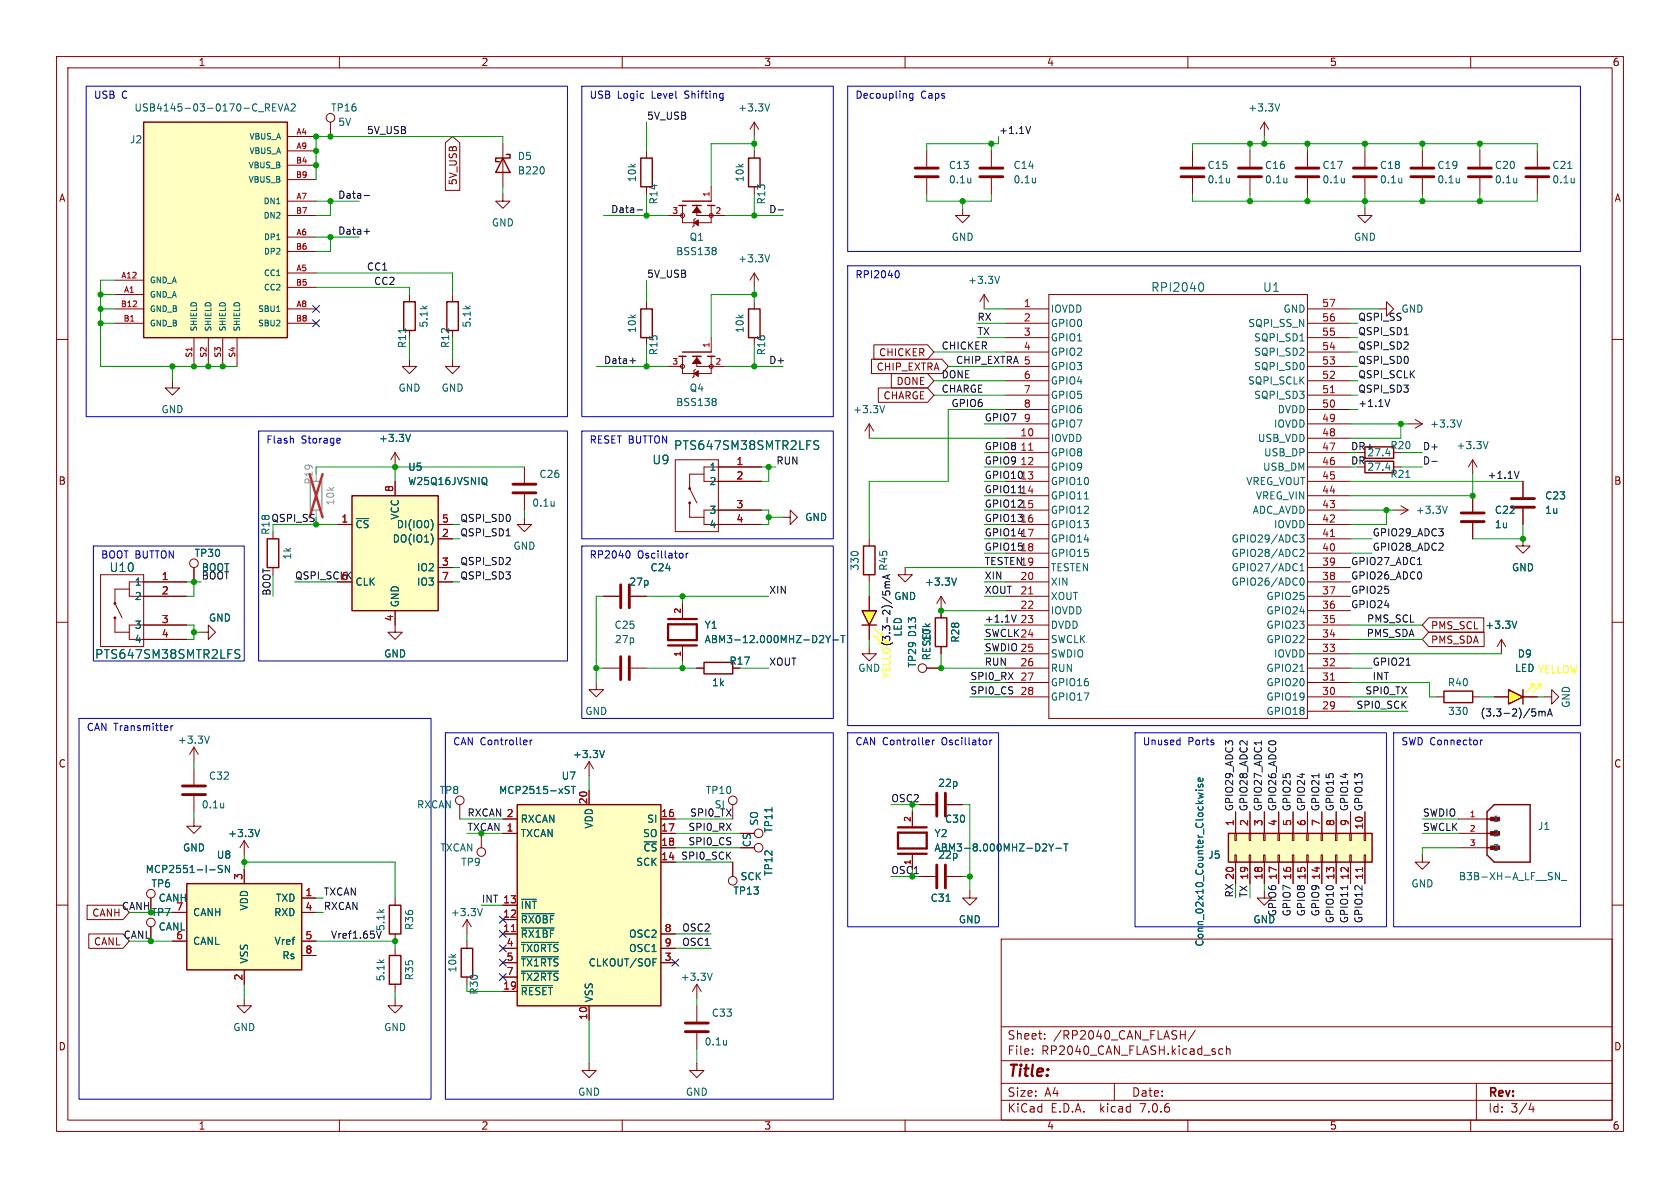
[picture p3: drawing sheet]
<svg xmlns="http://www.w3.org/2000/svg" width="297mm" height="210mm" viewBox="0 0 297 210" stroke-linecap="round" stroke-linejoin="round" font-family="sans-serif">
<defs><g id="words">
<text font-size="2.8" fill="#840000" x="178" y="190.9">Title:</text>
<g font-size="2.1" fill="#006464">
<text x="203.4" y="51.8">RPI2040</text>
<text x="223.2" y="51.8">U1</text>
<text x="115.2" y="82.3">U9</text>
<text x="119.1" y="79.7">PTS647SM38SMTR2LFS</text>
<text x="19.3" y="101.3">U10</text>
<text x="16.7" y="116.7">PTS647SM38SMTR2LFS</text>
</g>
<g font-size="2.1" fill="#840000">
<text x="178" y="184">Sheet:</text>
<text x="186.2" y="184">/RP2040_CAN_FLASH/</text>
<text x="178" y="186.7">File:</text>
<text x="184.1" y="186.7">RP2040_CAN_FLASH.kicad_sch</text>
<text x="178" y="196.9">KiCad</text>
<text x="178" y="194.1">Size:</text>
<text x="184.7" y="194.1">A4</text>
<text x="185.7" y="196.9">E.D.A.</text>
<text x="194.6" y="196.9">kicad</text>
<text x="200" y="194.1">Date:</text>
<text x="201.8" y="196.9">7.0.6</text>
<text x="263" y="194.3">Rev:</text>
<text x="263" y="196.9">Id:</text>
<text x="267.1" y="196.9">3/4</text>
</g>
<g font-size="1.8" fill="#840000">
<text x="35" y="11.9">1</text>
<text x="85" y="11.9">2</text>
<text x="135" y="11.9">3</text>
<text x="185" y="11.9">4</text>
<text x="235" y="11.9">5</text>
<text x="285" y="11.9">6</text>
<text x="10.3" y="35.9">A</text>
<text x="81" y="32.8" transform="rotate(-90 81 32.8)">5V_USB</text>
<text x="285.3" y="35.9">A</text>
<text x="154.9" y="65.7">CHIP_EXTRA</text>
<text x="155.3" y="63.2">CHICKER</text>
<text x="156.1" y="70.8">CHARGE</text>
<text x="158.4" y="68.3">DONE</text>
<text x="10.3" y="85.9">B</text>
<text x="285.3" y="85.9">B</text>
<text x="52.1" y="102.5">QSPI_SCLK</text>
<text x="252.9" y="111.4">PMS_SCL</text>
<text x="252.9" y="114">PMS_SDA</text>
<text x="128.9" y="117.7">R17</text>
<text x="10.3" y="135.9">C</text>
<text x="285.3" y="135.9">C</text>
<text x="16.2" y="162.2">CANH</text>
<text x="16.5" y="167.3">CANL</text>
<text x="10.3" y="185.9">D</text>
<text x="285.3" y="185.9">D</text>
<text x="35" y="199.9">1</text>
<text x="85" y="199.9">2</text>
<text x="135" y="199.9">3</text>
<text x="185" y="199.9">4</text>
<text x="235" y="199.9">5</text>
<text x="285" y="199.9">6</text>
</g>
<g font-size="1.8" fill="#0000c2">
<text x="16.5" y="17.5">USB</text>
<text x="21.5" y="17.5">C</text>
<text x="104.1" y="17.5">USB</text>
<text x="109.1" y="17.5">Logic</text>
<text x="115.3" y="17.5">Level</text>
<text x="121.3" y="17.5">Shifting</text>
<text x="151.1" y="17.5">Decoupling</text>
<text x="162.8" y="17.5">Caps</text>
<text x="151.1" y="49.3">RPI2040</text>
<text x="47" y="78.5">Flash</text>
<text x="53.2" y="78.5">Storage</text>
<text x="104.1" y="78.5">RESET BUTTON</text>
<text x="17.8" y="98.8">BOOT BUTTON</text>
<text x="104.1" y="98.8">RP2040</text>
<text x="112.7" y="98.8">Oscillator</text>
<text x="15.2" y="129.3">CAN Transmitter</text>
<text x="80" y="131.8">CAN Controller</text>
<text x="151.1" y="131.8">CAN Controller</text>
<text x="166.6" y="131.8">Oscillator</text>
<text x="201.9" y="131.8">Unused</text>
<text x="210" y="131.8">Ports</text>
<text x="247.6" y="131.8">SWD Connector</text>
</g>
<g font-size="1.8" fill="#006464">
<text x="23.7" y="19.9">USB4145-03-0170-C_REVA2</text>
<text x="58.4" y="19.9">TP16</text>
<text x="59.7" y="22.5">5V</text>
<text x="130.4" y="19.9">+3.3V</text>
<text x="220.6" y="19.9">+3.3V</text>
<text x="22.9" y="25.5">J2</text>
<text x="91.4" y="28.5">D5</text>
<text x="91.4" y="31">B220</text>
<text x="112.6" y="32.3" transform="rotate(-90 112.6 32.3)">10k</text>
<text x="131.7" y="32.3" transform="rotate(-90 131.7 32.3)">10k</text>
<text x="167.6" y="30.1">C13</text>
<text x="167.6" y="32.6">0.1u</text>
<text x="179.1" y="30.1">C14</text>
<text x="179.1" y="32.6">0.1u</text>
<text x="213.4" y="30.1">C15</text>
<text x="213.4" y="32.6">0.1u</text>
<text x="223.5" y="30.1">C16</text>
<text x="223.5" y="32.6">0.1u</text>
<text x="233.7" y="30.1">C17</text>
<text x="233.7" y="32.6">0.1u</text>
<text x="243.8" y="30.1">C18</text>
<text x="243.8" y="32.6">0.1u</text>
<text x="254" y="30.1">C19</text>
<text x="254" y="32.6">0.1u</text>
<text x="264.2" y="30.1">C20</text>
<text x="264.2" y="32.6">0.1u</text>
<text x="274.3" y="30.1">C21</text>
<text x="274.3" y="32.6">0.1u</text>
<text x="86.9" y="40.2">GND</text>
<text x="116.4" y="36.2" transform="rotate(-90 116.4 36.2)">R14</text>
<text x="135.5" y="36.2" transform="rotate(-90 135.5 36.2)">R13</text>
<text x="119.4" y="45.3">BSS138</text>
<text x="121.8" y="42.8">Q1</text>
<text x="130.4" y="46.6">+3.3V</text>
<text x="168.1" y="42.8">GND</text>
<text x="239.3" y="42.8">GND</text>
<text x="171" y="50.4">+3.3V</text>
<text x="75.8" y="58" transform="rotate(-90 75.8 58)">5.1k</text>
<text x="83.4" y="58" transform="rotate(-90 83.4 58)">5.1k</text>
<text x="112.6" y="59" transform="rotate(-90 112.6 59)">10k</text>
<text x="131.7" y="59" transform="rotate(-90 131.7 59)">10k</text>
<text x="185.7" y="55.5">IOVDD</text>
<text x="185.7" y="58">GPIO0</text>
<text x="220.6" y="58">SQPI_SS_N</text>
<text x="226.8" y="55.5">GND</text>
<text x="72" y="61.6" transform="rotate(-90 72 61.6)">R11</text>
<text x="79.6" y="61.6" transform="rotate(-90 79.6 61.6)">R12</text>
<text x="116.4" y="62.9" transform="rotate(-90 116.4 62.9)">R15</text>
<text x="135.5" y="62.9" transform="rotate(-90 135.5 62.9)">R16</text>
<text x="185.7" y="60.6">GPIO1</text>
<text x="185.7" y="63.1">GPIO2</text>
<text x="185.7" y="65.6">GPIO3</text>
<text x="221.6" y="65.6">SQPI_SD0</text>
<text x="221.6" y="63.1">SQPI_SD2</text>
<text x="221.6" y="60.6">SQPI_SD1</text>
<text x="70.4" y="69.4">GND</text>
<text x="78" y="69.4">GND</text>
<text x="119.4" y="72">BSS138</text>
<text x="121.8" y="69.4">Q4</text>
<text x="185.7" y="68.2">GPIO4</text>
<text x="185.7" y="70.7">GPIO5</text>
<text x="220.5" y="68.2">SQPI_SCLK</text>
<text x="221.6" y="70.7">SQPI_SD3</text>
<text x="28.4" y="73.3">GND</text>
<text x="150.7" y="73.3">+3.3V</text>
<text x="185.7" y="73.3">GPIO6</text>
<text x="185.7" y="75.8">GPIO7</text>
<text x="225.1" y="75.8">IOVDD</text>
<text x="225.8" y="73.3">DVDD</text>
<text x="252.7" y="75.8">+3.3V</text>
<text x="66.9" y="78.3">+3.3V</text>
<text x="72.1" y="83.4">U5</text>
<text x="125.3" y="83.4">1</text>
<text x="185.7" y="78.3">IOVDD</text>
<text x="185.7" y="80.9">GPIO8</text>
<text x="185.7" y="83.4">GPIO9</text>
<text x="222.3" y="78.3">USB_VDD</text>
<text x="223.2" y="83.4">USB_DM</text>
<text x="223.4" y="80.9">USB_DP</text>
<text x="245.7" y="79.6">R20</text>
<text x="257.4" y="79.6">+3.3V</text>
<text x="72.1" y="86">W25Q16JVSNIQ</text>
<text x="94" y="89.8">0.1u</text>
<text x="95.3" y="84.7">C26</text>
<text x="125.3" y="86">2</text>
<text x="185.7" y="86">GPIO10</text>
<text x="185.7" y="88.5">GPIO11</text>
<text x="220.2" y="86">VREG_VOUT</text>
<text x="221.9" y="88.5">VREG_VIN</text>
<text x="245.7" y="84.7">R21</text>
<text x="273.1" y="88.5">C23</text>
<text x="62.7" y="93.6">~{CS}</text>
<text x="70" y="93.6">DI(IO0)</text>
<text x="70.7" y="92" transform="rotate(-90 70.7 92)">VCC</text>
<text x="125.3" y="91">3</text>
<text x="125.3" y="93.6">4</text>
<text x="142.2" y="92.3">GND</text>
<text x="185.7" y="91">GPIO12</text>
<text x="185.7" y="93.6">GPIO13</text>
<text x="221.4" y="91">ADC_AVDD</text>
<text x="225.1" y="93.6">IOVDD</text>
<text x="250.2" y="91">+3.3V</text>
<text x="264.2" y="91">C22</text>
<text x="264.2" y="93.6">1u</text>
<text x="273.1" y="91">1u</text>
<text x="34.3" y="98.7">TP30</text>
<text x="35.6" y="101.2">BOOT</text>
<text x="51.7" y="99" transform="rotate(-90 51.7 99)">1k</text>
<text x="69.3" y="96.1">DO(IO1)</text>
<text x="73.6" y="101.2">IO2</text>
<text x="90.7" y="97.4">GND</text>
<text x="114.9" y="101.2">C24</text>
<text x="152" y="101" transform="rotate(-90 152 101)">330</text>
<text x="157.1" y="101" transform="rotate(-90 157.1 101)">R45</text>
<text x="185.7" y="96.1">GPIO14</text>
<text x="185.7" y="98.7">GPIO15</text>
<text x="185.7" y="101.2">TESTEN</text>
<text x="217.6" y="101.2">GPIO27/ADC1</text>
<text x="217.6" y="98.7">GPIO28/ADC2</text>
<text x="217.6" y="96.1">GPIO29/ADC3</text>
<text x="267.2" y="101.2">GND</text>
<text x="23.7" y="103.7">1</text>
<text x="23.7" y="106.3">2</text>
<text x="35.6" y="102.5">BOOT</text>
<text x="62.7" y="103.7">CLK</text>
<text x="70.7" y="107.4" transform="rotate(-90 70.7 107.4)">GND</text>
<text x="73.6" y="103.7">IO3</text>
<text x="111.1" y="103.7">27p</text>
<text x="158" y="106.3">GND</text>
<text x="163.4" y="103.7">+3.3V</text>
<text x="185.7" y="103.7">XIN</text>
<text x="185.7" y="106.3">XOUT</text>
<text x="217.6" y="103.7">GPIO26/ADC0</text>
<text x="223.8" y="106.3">GPIO25</text>
<text x="23.7" y="111.4">3</text>
<text x="23.7" y="113.9">4</text>
<text x="36.8" y="110.1">GND</text>
<text x="108.5" y="111.4">C25</text>
<text x="108.6" y="113.9">27p</text>
<text x="124.5" y="111.4">Y1</text>
<text x="124.5" y="113.9">ABM3-12.000MHZ-D2Y-T</text>
<text x="159.6" y="112.6" transform="rotate(-90 159.6 112.6)">LED</text>
<text x="164.7" y="113.6" transform="rotate(-90 164.7 113.6)">10k</text>
<text x="169.8" y="113.7" transform="rotate(-90 169.8 113.7)">R28</text>
<text x="185.7" y="108.8">IOVDD</text>
<text x="185.7" y="111.4">DVDD</text>
<text x="185.7" y="113.9">SWCLK</text>
<text x="223.8" y="113.9">GPIO22</text>
<text x="223.8" y="111.4">GPIO23</text>
<text x="223.8" y="108.8">GPIO24</text>
<text x="262.5" y="111.4">+3.3V</text>
<text x="67.8" y="116.4">GND</text>
<text x="162.2" y="118.1" transform="rotate(-90 162.2 118.1)">TP29 D13</text>
<text x="164.7" y="116.8" transform="rotate(-90 164.7 116.8)">RESET</text>
<text x="185.7" y="116.4">SWDIO</text>
<text x="185.7" y="119">RUN</text>
<text x="223.8" y="119">GPIO21</text>
<text x="225.1" y="116.4">IOVDD</text>
<text x="267.7" y="119">LED</text>
<text x="268.2" y="116.4">D9</text>
<text x="125.8" y="121.5">1k</text>
<text x="185.7" y="121.5">GPIO16</text>
<text x="185.7" y="124.1">GPIO17</text>
<text x="223.8" y="124.1">GPIO19</text>
<text x="223.8" y="121.5">GPIO20</text>
<text x="255.9" y="121.5">R40</text>
<text x="277.7" y="125.2" transform="rotate(-90 277.7 125.2)">GND</text>
<text x="31.3" y="131.7">+3.3V</text>
<text x="103.4" y="126.6">GND</text>
<text x="223.8" y="126.6">GPIO18</text>
<text x="255.9" y="126.6">330</text>
<text x="101.2" y="134.2">+3.3V</text>
<text x="35.6" y="143.1">0.1u</text>
<text x="36.8" y="138">C32</text>
<text x="73.6" y="143.1">RXCAN</text>
<text x="77.6" y="140.6">TP8</text>
<text x="88.1" y="140.6">MCP2515-xST</text>
<text x="99.2" y="138">U7</text>
<text x="124.7" y="140.6">TP10</text>
<text x="165.8" y="139.3">22p</text>
<text x="40.2" y="148.2">+3.3V</text>
<text x="91.9" y="148.2">TXCAN</text>
<text x="91.9" y="145.6">RXCAN</text>
<text x="105" y="146.6" transform="rotate(-90 105 146.6)">VDD</text>
<text x="113.6" y="148.2">SO</text>
<text x="114.3" y="145.6">SI</text>
<text x="132.9" y="149.9" transform="rotate(-90 132.9 149.9)">CS</text>
<text x="134.2" y="146" transform="rotate(-90 134.2 146)">SO</text>
<text x="136.8" y="147.3" transform="rotate(-90 136.8 147.3)">TP11</text>
<text x="165.1" y="148.2">Y2</text>
<text x="167" y="145.6">C30</text>
<text x="271.8" y="146.9">J1</text>
<text x="25.7" y="154.5">MCP2551-I-SN</text>
<text x="32.3" y="150.7">GND</text>
<text x="38.2" y="152">U8</text>
<text x="77.7" y="150.7">TXCAN</text>
<text x="81.4" y="153.3">TP9</text>
<text x="112.4" y="153.3">SCK</text>
<text x="113.6" y="150.7">~{CS}</text>
<text x="130.8" y="155.8">SCK</text>
<text x="136.8" y="154.9" transform="rotate(-90 136.8 154.9)">TP12</text>
<text x="165.1" y="150.7">ABM3-8.000MHZ-D2Y-T</text>
<text x="165.8" y="152">22p</text>
<text x="213.5" y="152">J5</text>
<text x="257.8" y="155.8">B3B-XH-A_LF__SN_</text>
<text x="26.7" y="157.1">TP6</text>
<text x="27.9" y="159.6">CANH</text>
<text x="44" y="161.1" transform="rotate(-90 44 161.1)">VDD</text>
<text x="48.7" y="159.6">TXD</text>
<text x="91.9" y="160.9">~{INT}</text>
<text x="129.5" y="158.3">TP13</text>
<text x="164.4" y="159.6">C31</text>
<text x="249.4" y="157.1">GND</text>
<text x="27.9" y="164.7">CANL</text>
<text x="34" y="167.2">CANL</text>
<text x="34" y="162.2">CANH</text>
<text x="48.4" y="162.2">RXD</text>
<text x="48.4" y="167.2">Vref</text>
<text x="68.2" y="164.7" transform="rotate(-90 68.2 164.7)">5.1k</text>
<text x="73.3" y="164.5" transform="rotate(-90 73.3 164.5)">R36</text>
<text x="79.6" y="162.2">+3.3V</text>
<text x="91.9" y="166">~{RX1BF}</text>
<text x="91.9" y="163.4">~{RX0BF}</text>
<text x="111.1" y="166">OSC2</text>
<text x="169.4" y="163.4">GND</text>
<text x="213" y="167.4" transform="rotate(-90 213 167.4)">Conn_02x10_Counter_Clockwise</text>
<text x="221.5" y="163.4">GND</text>
<text x="44" y="170.4" transform="rotate(-90 44 170.4)">VSS</text>
<text x="49.8" y="169.8">Rs</text>
<text x="68.2" y="173.6" transform="rotate(-90 68.2 173.6)">5.1k</text>
<text x="73.3" y="173.4" transform="rotate(-90 73.3 173.4)">R35</text>
<text x="80.9" y="172" transform="rotate(-90 80.9 172)">10k</text>
<text x="91.9" y="168.5">~{TX0RTS}</text>
<text x="91.9" y="171">~{TX1RTS}</text>
<text x="91.9" y="173.6">~{TX2RTS}</text>
<text x="104" y="171">CLKOUT/SOF</text>
<text x="111.1" y="168.5">OSC1</text>
<text x="120.2" y="173.6">+3.3V</text>
<text x="84.7" y="175.9" transform="rotate(-90 84.7 175.9)">R30</text>
<text x="91.9" y="176.1">~{RESET}</text>
<text x="105" y="177.3" transform="rotate(-90 105 177.3)">VSS</text>
<text x="125.7" y="179.9">C33</text>
<text x="41.1" y="182.5">GND</text>
<text x="67.8" y="182.5">GND</text>
<text x="124.5" y="185">0.1u</text>
<text x="102.1" y="193.9">GND</text>
<text x="121.2" y="193.9">GND</text>
</g>
<g font-size="1.8" fill="#0f0f0f">
<text x="64.8" y="23.8">5V_USB</text>
<text x="114.3" y="21.2">5V_USB</text>
<text x="176.5" y="23.8">+1.1V</text>
<text x="59.7" y="35.2">Data-</text>
<text x="59.7" y="41.6">Data+</text>
<text x="107.9" y="37.8">Data-</text>
<text x="135.9" y="37.8">D-</text>
<text x="64.8" y="47.9">CC1</text>
<text x="66" y="50.5">CC2</text>
<text x="114.3" y="49.2">5V_USB</text>
<text x="172.7" y="59.3">TX</text>
<text x="172.7" y="56.8">RX</text>
<text x="240" y="59.3">QSPI_SD1</text>
<text x="240" y="56.8">QSPI_SS</text>
<text x="247.7" y="55.5">GND</text>
<text x="106.7" y="64.4">Data+</text>
<text x="135.9" y="64.4">D+</text>
<text x="166.4" y="61.9">CHICKER</text>
<text x="168.9" y="64.4">CHIP_EXTRA 5</text>
<text x="240" y="61.9">QSPI_SD2</text>
<text x="240" y="64.4">QSPI_SD0</text>
<text x="166.4" y="67">DONE</text>
<text x="166.4" y="69.5">CHARGE</text>
<text x="240" y="69.5">QSPI_SD3</text>
<text x="240" y="67">QSPI_SCLK</text>
<text x="168.1" y="72">GPIO6</text>
<text x="174" y="74.6">GPIO7</text>
<text x="240" y="72">+1.1V</text>
<text x="137.2" y="82.2">RUN</text>
<text x="174" y="82.2">GPIO9</text>
<text x="174" y="79.7">GPIO8</text>
<text x="241.6" y="83.4">27.4</text>
<text x="241.6" y="80.9">27.4</text>
<text x="251.5" y="82.2">D-</text>
<text x="251.5" y="79.7">D+</text>
<text x="174" y="89.8">GPIO1215</text>
<text x="174" y="87.3">GPIO1114</text>
<text x="174" y="84.7">GPIO1013</text>
<text x="262.9" y="84.7">+1.1V</text>
<text x="81.3" y="92.4">QSPI_SD0</text>
<text x="81.3" y="94.9">QSPI_SD1</text>
<text x="174" y="94.9">GPIO1417</text>
<text x="174" y="92.4">GPIO1316</text>
<text x="242.6" y="94.9">GPIO29_ADC3</text>
<text x="81.3" y="100">QSPI_SD2</text>
<text x="174" y="100">TESTEN19</text>
<text x="174" y="97.4">GPIO1518</text>
<text x="238.8" y="100">GPIO27_ADC1</text>
<text x="242.6" y="97.4">GPIO28_ADC2</text>
<text x="47.9" y="105.4" transform="rotate(-90 47.9 105.4)">BOOT</text>
<text x="81.3" y="102.5">QSPI_SD3</text>
<text x="135.9" y="105.1">XIN</text>
<text x="174" y="102.5">XIN</text>
<text x="174" y="105.1">XOUT</text>
<text x="238.8" y="107.6">GPIO24</text>
<text x="238.8" y="105.1">GPIO25</text>
<text x="238.8" y="102.5">GPIO26_ADC0</text>
<text x="174" y="112.7">SWCLK24</text>
<text x="174" y="110.1">+1.1V</text>
<text x="241.5" y="112.7">PMS_SDA</text>
<text x="241.6" y="110.1">PMS_SCL</text>
<text x="135.9" y="117.8">XOUT</text>
<text x="174" y="115.2">SWDIO 25</text>
<text x="174" y="117.8">RUN</text>
<text x="242.6" y="117.8">GPIO21</text>
<text x="171.4" y="120.3">SPI0_RX</text>
<text x="171.4" y="122.8">SPI0_CS</text>
<text x="239.7" y="125.4">SPI0_SCK</text>
<text x="241.3" y="122.8">SPI0_TX</text>
<text x="242.6" y="120.3">INT</text>
<text x="126.2" y="143.1">SI</text>
<text x="218.1" y="143.5" transform="rotate(-90 218.1 143.5)">GPIO29_ADC3</text>
<text x="220.6" y="143.5" transform="rotate(-90 220.6 143.5)">GPIO28_ADC2</text>
<text x="223.2" y="143.5" transform="rotate(-90 223.2 143.5)">GPIO27_ADC1</text>
<text x="225.7" y="143.5" transform="rotate(-90 225.7 143.5)">GPIO26_ADC0</text>
<text x="228.3" y="143.5" transform="rotate(-90 228.3 143.5)">GPIO25</text>
<text x="230.8" y="143.5" transform="rotate(-90 230.8 143.5)">GPIO24</text>
<text x="233.3" y="143.5" transform="rotate(-90 233.3 143.5)">GPIO21</text>
<text x="235.9" y="143.5" transform="rotate(-90 235.9 143.5)">GPIO15</text>
<text x="238.4" y="143.5" transform="rotate(-90 238.4 143.5)">GPIO14</text>
<text x="241" y="143.5" transform="rotate(-90 241 143.5)">GPIO13</text>
<text x="82.5" y="144.4">RXCAN 2</text>
<text x="121.6" y="147">SPI0_RX</text>
<text x="121.6" y="149.5">SPI0_CS</text>
<text x="121.9" y="144.4">SPI0_TX</text>
<text x="251.5" y="144.4">SWDIO</text>
<text x="251.5" y="147">SWCLK</text>
<text x="120.3" y="152.1">SPI0_SCK</text>
<text x="21.4" y="160.9">CANH</text>
<text x="57.1" y="160.9">RXCAN</text>
<text x="57.1" y="158.4">TXCAN</text>
<text x="85.1" y="159.7">INT 13</text>
<text x="21.7" y="166">CANL</text>
<text x="58.4" y="166">Vref1.65V</text>
<text x="120.5" y="167.3">OSC1</text>
<text x="120.5" y="164.8">OSC2</text>
<text x="225.7" y="162.1" transform="rotate(-90 225.7 162.1)">GPIO6</text>
<text x="228.3" y="162.1" transform="rotate(-90 228.3 162.1)">GPIO7</text>
<text x="230.8" y="162.1" transform="rotate(-90 230.8 162.1)">GPIO8</text>
<text x="233.3" y="162.1" transform="rotate(-90 233.3 162.1)">GPIO9</text>
<text x="235.9" y="163.3" transform="rotate(-90 235.9 163.3)">GPIO10</text>
<text x="238.4" y="163.3" transform="rotate(-90 238.4 163.3)">GPIO11</text>
<text x="241" y="163.3" transform="rotate(-90 241 163.3)">GPIO12</text>
</g>
<g font-size="1.8" fill="#a90000">
<text x="180.9" y="54.4">1</text>
<text x="180.9" y="56.9">2</text>
<text x="180.9" y="59.4">3</text>
<text x="233.6" y="59.4">55</text>
<text x="233.6" y="56.9">56</text>
<text x="233.6" y="54.4">57</text>
<text x="180.9" y="62">4</text>
<text x="233.6" y="64.5">53</text>
<text x="233.6" y="62">54</text>
<text x="180.9" y="67.1">6</text>
<text x="180.9" y="69.6">7</text>
<text x="233.6" y="69.6">51</text>
<text x="233.6" y="67.1">52</text>
<text x="180.3" y="77.2">10</text>
<text x="180.9" y="72.1">8</text>
<text x="180.9" y="74.7">9</text>
<text x="233.6" y="77.2">48</text>
<text x="233.6" y="74.7">49</text>
<text x="233.6" y="72.1">50</text>
<text x="130.1" y="82.3">1</text>
<text x="180.3" y="79.8">11</text>
<text x="180.3" y="82.3">12</text>
<text x="233.6" y="82.3">46</text>
<text x="233.6" y="79.8">47</text>
<text x="69.6" y="87.1" transform="rotate(-90 69.6 87.1)">8</text>
<text x="130.1" y="84.8">2</text>
<text x="130.1" y="89.9">3</text>
<text x="233.6" y="89.9">43</text>
<text x="233.6" y="87.4">44</text>
<text x="233.6" y="84.8">45</text>
<text x="60.3" y="92.5">1</text>
<text x="78" y="95">2</text>
<text x="78" y="92.5">5</text>
<text x="130.1" y="92.5">4</text>
<text x="233.6" y="95">41</text>
<text x="233.6" y="92.5">42</text>
<text x="78" y="100.1">3</text>
<text x="233.6" y="100.1">39</text>
<text x="233.6" y="97.5">40</text>
<text x="28.5" y="102.6">1</text>
<text x="28.5" y="105.2">2</text>
<text x="60.3" y="102.6">6</text>
<text x="78" y="102.6">7</text>
<text x="180.3" y="102.6">20</text>
<text x="180.3" y="105.2">21</text>
<text x="180.3" y="107.7">22</text>
<text x="233.6" y="107.7">36</text>
<text x="233.6" y="105.2">37</text>
<text x="233.6" y="102.6">38</text>
<text x="28.5" y="110.2">3</text>
<text x="28.5" y="112.8">4</text>
<text x="69.6" y="109.9" transform="rotate(-90 69.6 109.9)">4</text>
<text x="180.3" y="110.2">23</text>
<text x="233.6" y="112.8">34</text>
<text x="233.6" y="110.2">35</text>
<text x="180.3" y="117.9">26</text>
<text x="233.6" y="117.9">32</text>
<text x="233.6" y="115.3">33</text>
<text x="180.3" y="120.4">27</text>
<text x="180.3" y="122.9">28</text>
<text x="233.6" y="125.5">29</text>
<text x="233.6" y="122.9">30</text>
<text x="233.6" y="120.4">31</text>
<text x="103.9" y="142.3" transform="rotate(-90 103.9 142.3)">20</text>
<text x="89.5" y="147.1">1</text>
<text x="89.5" y="144.5">2</text>
<text x="116.8" y="144.5">16</text>
<text x="116.8" y="147.1">17</text>
<text x="116.8" y="149.6">18</text>
<text x="218.2" y="146.1" transform="rotate(-90 218.2 146.1)">1</text>
<text x="220.7" y="146.1" transform="rotate(-90 220.7 146.1)">2</text>
<text x="223.3" y="146.1" transform="rotate(-90 223.3 146.1)">3</text>
<text x="225.8" y="146.1" transform="rotate(-90 225.8 146.1)">4</text>
<text x="228.3" y="146.1" transform="rotate(-90 228.3 146.1)">5</text>
<text x="230.9" y="146.1" transform="rotate(-90 230.9 146.1)">6</text>
<text x="233.4" y="146.1" transform="rotate(-90 233.4 146.1)">7</text>
<text x="236" y="146.1" transform="rotate(-90 236 146.1)">8</text>
<text x="238.5" y="146.1" transform="rotate(-90 238.5 146.1)">9</text>
<text x="241" y="146.7" transform="rotate(-90 241 146.7)">10</text>
<text x="42.9" y="155.6" transform="rotate(-90 42.9 155.6)">3</text>
<text x="116.8" y="152.1">14</text>
<text x="218.2" y="155.6" transform="rotate(-90 218.2 155.6)">20</text>
<text x="220.7" y="155.6" transform="rotate(-90 220.7 155.6)">19</text>
<text x="223.3" y="155.6" transform="rotate(-90 223.3 155.6)">18</text>
<text x="225.8" y="155.6" transform="rotate(-90 225.8 155.6)">17</text>
<text x="228.3" y="155.6" transform="rotate(-90 228.3 155.6)">16</text>
<text x="230.9" y="155.6" transform="rotate(-90 230.9 155.6)">15</text>
<text x="233.4" y="155.6" transform="rotate(-90 233.4 155.6)">14</text>
<text x="236" y="155.6" transform="rotate(-90 236 155.6)">13</text>
<text x="238.5" y="155.6" transform="rotate(-90 238.5 155.6)">12</text>
<text x="241" y="155.6" transform="rotate(-90 241 155.6)">11</text>
<text x="31" y="161">7</text>
<text x="53.9" y="158.5">1</text>
<text x="53.9" y="161">4</text>
<text x="88.9" y="159.8">13</text>
<text x="31" y="166.1">6</text>
<text x="53.9" y="166.1">5</text>
<text x="88.9" y="164.8">11</text>
<text x="88.9" y="162.3">12</text>
<text x="89.5" y="167.4">4</text>
<text x="117.4" y="164.8">8</text>
<text x="117.4" y="167.4">9</text>
<text x="42.9" y="173.4" transform="rotate(-90 42.9 173.4)">2</text>
<text x="53.9" y="168.7">8</text>
<text x="89.5" y="169.9">5</text>
<text x="89.5" y="172.5">7</text>
<text x="117.4" y="169.9">3</text>
<text x="88.9" y="175">19</text>
<text x="103.9" y="180.4" transform="rotate(-90 103.9 180.4)">10</text>
</g>
<g font-size="1.8" fill="#009600">
<text x="238.8" y="79.7">DR+</text>
<text x="238.8" y="82.2">DR-</text>
<text x="55.5" y="85.8" transform="rotate(-90 55.5 85.8)">R19</text>
<text x="47.9" y="94.7" transform="rotate(-90 47.9 94.7)">R18</text>
<text x="47.9" y="92.4">QSPI_SS</text>
<text x="157.5" y="141.9">OSC2</text>
<text x="82.5" y="147">TXCAN 1</text>
<text x="157.5" y="154.6">OSC1</text>
<text x="218.1" y="158.8" transform="rotate(-90 218.1 158.8)">RX 20</text>
<text x="220.6" y="158.8" transform="rotate(-90 220.6 158.8)">TX 19</text>
<text x="26.7" y="162.2">TP7</text>
</g>
<text font-size="1.8" fill="#989898" x="59.3" y="89.5" transform="rotate(-90 59.3 89.5)">10k</text>
<g font-size="1.8" fill="#fbf900">
<text x="151.6" y="119">GND</text>
<text x="267.7" y="119">LED YELLOW</text>
</g>
<g font-size="1.8" fill="#000400">
<text x="157.5" y="114.4" transform="rotate(-90 157.5 114.4)">(3.3-2)/5mA</text>
<text x="157.5" y="120.1" transform="rotate(-90 157.5 120.1)">YELLOW</text>
<text x="261.6" y="126.8">(3.3-2)/5mA</text>
</g>
<g font-size="1.4" fill="#a90000">
<text x="52.3" y="23.9">A4</text>
<text x="52.2" y="29">B4</text>
<text x="52.3" y="26.4">A9</text>
<text x="52.2" y="31.5">B9</text>
<text x="52.3" y="35.3">A7</text>
<text x="125.5" y="34.9" transform="rotate(-90 125.5 34.9)">1</text>
<text x="52.2" y="37.8">B7</text>
<text x="52.3" y="41.7">A6</text>
<text x="118.8" y="37.8">3</text>
<text x="126.4" y="37.8">2</text>
<text x="52.2" y="44.2">B6</text>
<text x="21.3" y="49.3">A12</text>
<text x="21.8" y="51.8">A1</text>
<text x="52.2" y="50.5">B5</text>
<text x="52.3" y="48">A5</text>
<text x="21.3" y="54.4">B12</text>
<text x="21.7" y="56.9">B1</text>
<text x="52.2" y="56.9">B8</text>
<text x="52.3" y="54.4">A8</text>
<text x="34" y="63.3" transform="rotate(-90 34 63.3)">S1</text>
<text x="36.6" y="63.3" transform="rotate(-90 36.6 63.3)">S2</text>
<text x="39.1" y="63.3" transform="rotate(-90 39.1 63.3)">S3</text>
<text x="41.7" y="63.3" transform="rotate(-90 41.7 63.3)">S4</text>
<text x="118.8" y="64.5">3</text>
<text x="125.5" y="61.6" transform="rotate(-90 125.5 61.6)">1</text>
<text x="126.4" y="64.5">2</text>
<text x="120.4" y="108.6" transform="rotate(-90 120.4 108.6)">2</text>
<text x="120.4" y="116.2" transform="rotate(-90 120.4 116.2)">1</text>
<text x="161" y="145.4" transform="rotate(-90 161 145.4)">2</text>
<text x="259.7" y="144.5">1</text>
<text x="259.7" y="147.1">2</text>
<text x="259.7" y="149.6">3</text>
<text x="161" y="153" transform="rotate(-90 161 153)">1</text>
</g>
<g font-size="1.4" fill="#006464">
<text x="43.8" y="29.9">VBUS_B</text>
<text x="44" y="24.9">VBUS_A</text>
<text x="44" y="27.4">VBUS_A</text>
<text x="43.8" y="32.5">VBUS_B</text>
<text x="46.5" y="36.3">DN1</text>
<text x="46.5" y="38.8">DN2</text>
<text x="46.5" y="42.6">DP1</text>
<text x="46.5" y="45.2">DP2</text>
<text x="26.4" y="52.8">GND_A</text>
<text x="26.4" y="50.3">GND_A</text>
<text x="46.5" y="49">CC1</text>
<text x="46.5" y="51.5">CC2</text>
<text x="26.4" y="57.9">GND_B</text>
<text x="26.4" y="55.3">GND_B</text>
<text x="35" y="58.7" transform="rotate(-90 35 58.7)">SHIELD</text>
<text x="37.6" y="58.7" transform="rotate(-90 37.6 58.7)">SHIELD</text>
<text x="40.1" y="58.7" transform="rotate(-90 40.1 58.7)">SHIELD</text>
<text x="42.6" y="58.7" transform="rotate(-90 42.6 58.7)">SHIELD</text>
<text x="45.5" y="55.3">SBU1</text>
<text x="45.5" y="57.9">SBU2</text>
<text x="263.9" y="145.5">1</text>
<text x="263.9" y="148.1">2</text>
<text x="263.9" y="150.6">3</text>
</g>
</g></defs>
<g fill="none" stroke="#840000" stroke-width=".18">
<path d="M10 10h277v190h-277zM12 12h273v186h-273zM60 10v2M110 10v2M160 10v2M210 10v2M260 10v2M10 60h2M285 60h2M69.8 80l.8 1.3M69.8 80v2.6M69.8 80l-.7 1.3"/>
<path d="M153.7 95.3v1.2M10 110h2M153.7 114.3v1.3h1.2l-1.2 1.2-1.3-1.2h1.3M153.7 101.6v1.3M160 100.3v1.3h1.3l-1.3 1.3-1.3-1.3h1.3M163.8 118.1h2.6M166.4 105.4l-.8 1.3M166.4 105.4v3.8M166.4 114.3v1.3M166.4 105.4l.7 1.3M285 110h2M10 160h2"/>
<path d="M85.1 147.3v2.6M162.6 154.9h2.8M167.4 154.9h2.8M171.4 157.5v1.3h1.3l-1.3 1.2-1.2-1.2h1.2M285 160h2M177 166h108v32h-108zM60 198v2M110 198v2M160 198v2M177 194.5h108M177 191.5h108M177 187.5h108"/>
<path d="M177 181.5h108M182.5 186.3v.1M182.5 185.5v.1M184.7 183.6v.1M184.7 182.8v.1M197 191.5v3M208.7 182.9h.8M209.5 182.2v1.5M210 198v2M211.3 182.1l-1.3 2M215.5 186.3l.2 .1 .5-.1M216.2 185.5l-.5-.1-.2 .1"/>
<path d="M216.8 185.5l.2-.1 .4 .1 .1 .9M216.8 184.9v1.5M260 198v2M261 191.5v6.5M270.7 195l-.4 1.1h.9M271 195.6v1"/>
<circle cx="163.1" cy="118.1" r=".76"/>
<circle cx="85.1" cy="150.6" r=".76"/>
</g>
<path d="M165.6 152.9v4.1M167.1 152.9v4.1" fill="none" stroke="#840000" stroke-width=".51"/>
<path d="M72.6 76.8l-.5 1.2M169.1 102.2l-.4 1.2M167.2 159.3h.8" fill="none" stroke="#006464" stroke-width=".18"/>
<path d="M152.7 96.5h2v5.1h-2zM165.4 109.2h2v5.1h-2z" fill="none" stroke="#840000" stroke-width=".25"/>
<path d="M152.4 108h2.5l-1.2 2.5z" fill="#fff50a"/>
<g fill="none" stroke="#840000" stroke-width=".25">
<path d="M25.4 21.6h25.4v38.1h-25.4zM88.9 27.9l1.3 2.6h-2.6zM89.5 27.3h.7v.6h-2.6v.7h.7M113.3 27.9h2v5.1h-2zM120 36.3h1.3M120.6 35.6h5.1M122.4 36.3h1.6M125.1 36.3h1.3M132.3 27.9h2.1v5.1h-2.1zM71.4 53.3h2v5.1h-2zM79 53.3h2v5.1h-2zM113.3 54.6h2v5.1h-2z"/>
<path d="M132.3 54.6h2.1v5.1h-2.1zM120 63h1.3M120.6 62.2h5.1M122.4 63h1.6M125.1 63h1.3M241.3 79h5.1v2h-5.1zM62.2 87.6h15.3v20.4h-15.3zM241.3 81.5h5.1v2.1h-5.1zM124.5 117.1h5v2h-5zM152.4 108h2.5l-1.2 2.5zM152.4 110.5h2.5M91.4 142.2h25.4v35.6h-25.4z"/>
<path d="M217.2 147.3h25.4v5.1h-25.4zM81.5 167.6h2.1v5.1h-2.1z"/>
<circle cx="121.9" cy="86.4" r=".13"/>
<circle cx="121.9" cy="88.9" r=".13"/>
<circle cx="20.3" cy="109.2" r=".13"/>
<circle cx="20.3" cy="106.7" r=".13"/>
</g>
<path d="M154.4 112.3l1.6 1.5v-.8v.8h-.8" fill="none" stroke="#fffd00" stroke-width=".18"/>
<path d="M154.4 111l1.6 1.5v-.7v.7h-.8" fill="none" stroke="#feff0e" stroke-width=".18"/>
<g fill="none" stroke="#840000" stroke-width=".18">
<path d="M50.8 24.1h5.1M50.8 35.6h5.1M50.8 26.7h5.1M50.8 29.2h5.1M50.8 38.1h5.1M50.8 31.8h5.1M58.4 21.6v2.5M88.9 34.3v1.3h1.3l-1.3 1.2-1.3-1.2h1.3M88.9 25.4v7.6M114.3 26.7v1.2M114.3 33v1.3M118.1 38.1h2.5"/>
<path d="M120.6 36.3v3.1h5.1v-3.1M122.9 38.6l-.2 .3v1l-.3 .2M123.2 36.3v1.8h5.1M125.7 33v2.6M133.3 21.6v2.5M133.3 26.7v1.2M133.3 33v1.3M133.3 21.6l.8 1.3M133.3 21.6l-.7 1.3M163.8 26.7v2.8M163.8 31.5v2.8M170.2 36.8v1.3h1.2l-1.2 1.3-1.3-1.3h1.3"/>
<path d="M175.3 26.7v2.8M175.3 31.5v2.8M210.8 26.7v2.8M210.8 31.5v2.8M221 26.7v2.8M221 31.5v2.8M223.5 21.6v2.5M223.5 21.6l-.7 1.3M223.5 21.6l.8 1.3M231.1 26.7v2.8M231.1 31.5v2.8M251.5 26.7v2.8"/>
<path d="M251.5 31.5v2.8M271.8 26.7v2.8M271.8 31.5v2.8M20.3 52.1h5.1M20.3 49.5h5.1M20.3 54.6h5.1M20.3 57.2h5.1M34.3 59.7v5.1M36.8 59.7v5.1M39.4 59.7v5.1M41.9 59.7v5.1M50.8 48.3h5.1"/>
<path d="M50.8 41.9h5.1M50.8 54.6h5.1M50.8 57.2h5.1M50.8 50.8h5.1M50.8 44.5h5.1M72.4 52.1v1.2M80 52.1v1.2M114.3 53.3v1.3M114.3 59.7v1.3M125.7 59.7v2.5M133.3 53.3v1.3M133.3 59.7v1.3"/>
<path d="M174 52.1l-.8 1.2M174 52.1v2.5M174 52.1l.8 1.2M177.8 54.6h7.6M177.8 57.2h7.6M177.8 59.7h7.6M185.4 52.1h45.7v74.9h-45.7zM231.1 54.6h7.7M231.1 57.2h7.7M231.1 59.7h7.7M72.4 63.5v1.3h1.3l-1.3 1.2-1.3-1.2h1.3M80 63.5v1.3h1.3l-1.3 1.2-1.3-1.2h1.3"/>
<path d="M118.1 64.8h2.5M120.6 63v3h5.1v-3M122.9 65.3l-.2 .2v1l-.3 .3M123.2 63v1.8h5.1M153.7 74.9v2.6M153.7 74.9l-.8 1.3M153.7 74.9l.7 1.3M177.8 74.9h7.6M177.8 64.8h7.6M177.8 77.5h7.6M177.8 62.2h7.6M177.8 72.4h7.6"/>
<path d="M177.8 69.9h7.6M177.8 67.3h7.6M231.1 74.9h7.7M231.1 64.8h7.7M231.1 77.5h7.7M231.1 62.2h7.7M231.1 72.4h7.7M231.1 69.9h7.7M231.1 67.3h7.7M248.9 74.9h2.6M250.2 74.2l1.3 .7M251.5 74.9l-1.3 .8"/>
<path d="M59.7 92.7h2.5M69.8 85.1v2.5M77.5 92.7h2.5M77.5 95.3h2.5M92.7 91.4v1.3h1.3l-1.3 1.3-1.3-1.3h1.3M92.7 82.6v2.7M92.7 87.4v2.8M119.4 81.3h7.6v12.7h-7.6zM121.9 88.9v2.5h2.6M124.5 83.8h-2.6v2.6l1.3 2.5M134.6 90.2h-10.1v2.5h10.1M134.6 82.6h-10.1v2.5h10.1"/>
<path d="M138.4 91.4h1.3v-1.2l1.3 1.2-1.3 1.3v-1.3M177.8 90.2h7.6M177.8 82.6h7.6M177.8 92.7h7.6M177.8 95.3h7.6M177.8 85.1h7.6M177.8 80h7.6M177.8 87.6h7.6M177.8 97.8h7.6M231.1 90.2h7.7M231.1 82.6h7.7M231.1 92.7h7.7"/>
<path d="M231.1 95.3h7.7M231.1 85.1h7.7M231.1 80h7.7M231.1 87.6h7.7M231.1 97.8h7.7M246.4 90.2h2.5M246.4 82.6h1.2M247.6 89.4l1.3 .8M248.9 90.2l-1.3 .7M260.3 81.3v2.5M260.3 87.6v2.8M260.3 92.5v2.8"/>
<path d="M260.3 81.3l.8 1.3M260.3 81.3l-.7 1.3M269.2 95.3v1.2h1.3l-1.3 1.3-1.2-1.3h1.2M269.2 85.1v2.8M269.2 89.9v2.8M17.8 101.6h7.6v12.7h-7.6zM20.3 109.2v2.6h2.6M22.9 104.1h-2.6v2.6l1.3 2.5M33 102.9h-10.1v2.5h10.1M33 110.5h-10.1v2.5h10.1M34.3 100.3v2.6M35.6 111.8h1.2v-1.3l1.3 1.3-1.3 1.2v-1.2"/>
<path d="M69.8 108v3.8h1.3l-1.3 1.2-1.2-1.2h1.2M77.5 102.9h2.5M77.5 100.3h2.5M106.7 105.4h2.8M106.7 118.1h2.8M111.5 105.4h2.8M111.5 118.1h2.8M120.6 106.7v2.5M120.6 114.3v2.5M123.2 118.1h1.3M153.7 105.4v2.6M153.7 110.5v2.5"/>
<path d="M177.8 113h7.6M177.8 110.5h7.6M177.8 105.4h7.6M177.8 102.9h7.6M177.8 118.1h7.6M177.8 100.3h7.6M177.8 108h7.6M177.8 115.6h7.6M231.1 113h7.7M231.1 110.5h7.7M231.1 105.4h7.7M231.1 102.9h7.7"/>
<path d="M231.1 118.1h7.7M231.1 100.3h7.7M231.1 108h7.7M231.1 115.6h7.7M265.4 113l.8 1.3M265.4 113v2.6M265.4 113l-.7 1.3M104.1 134.6v2.6M104.1 139.7v2.5M104.1 134.6l.8 1.3M104.1 134.6l-.7 1.3M105.4 120.7v1.2h1.3l-1.3 1.3-1.3-1.3h1.3"/>
<path d="M177.8 120.7h7.6M177.8 123.2h7.6M231.1 120.7h7.7M231.1 123.2h7.7M231.1 125.7h7.7M81.3 142.2v2.6M88.9 147.3h2.5M88.9 144.8h2.5M116.8 147.3h2.6M116.8 152.4h2.6M116.8 144.8h2.6M116.8 149.9h2.6"/>
<path d="M129.5 142.2v2.6M130.8 147.3h2.5M161.3 143.5v2.6M161.3 151.1v2.6M162.6 142.2h2.8M167.4 142.2h2.8M218.3 147.3h.3v1.3h-.3zM218.3 151.1h.3v1.3h-.3zM218.4 143.5v3.8M218.4 152.4v3.8M220.9 147.3h.2v1.3h-.2zM220.9 151.1h.2v1.3h-.2z"/>
<path d="M221 143.5v3.8M221 152.4v3.8M223.4 147.3h.2v1.3h-.2zM223.4 151.1h.2v1.3h-.2zM223.5 157.5v1.3h1.3l-1.3 1.2-1.3-1.2h1.3M223.5 143.5v3.8M223.5 152.4v3.8M225.9 147.3h.3v1.3h-.3zM225.9 151.1h.3v1.3h-.3zM226.1 143.5v3.8M226.1 152.4v3.8M228.5 147.3h.2v1.3h-.2z"/>
<path d="M228.5 151.1h.2v1.3h-.2zM228.6 143.5v3.8M228.6 152.4v3.8M231 147.3h.3v1.3h-.3zM231 151.1h.3v1.3h-.3zM231.1 143.5v3.8M231.1 152.4v3.8M233.6 147.3h.2v1.3h-.2zM233.6 151.1h.2v1.3h-.2zM233.7 143.5v3.8M233.7 152.4v3.8M236.1 147.3h.2v1.3h-.2z"/>
<path d="M236.1 151.1h.2v1.3h-.2zM236.2 143.5v3.8M236.2 152.4v3.8M238.6 147.3h.3v1.3h-.3zM238.6 151.1h.3v1.3h-.3zM238.8 143.5v3.8M238.8 152.4v3.8M241.2 147.3h.2v1.3h-.2zM241.2 151.1h.2v1.3h-.2zM241.3 143.5v3.8M241.3 152.4v3.8M82.5 162.6v2.5"/>
<path d="M82.5 166.4v1.2M82.5 172.7v1.3M82.5 162.6l.8 1.2M82.5 162.6l-.7 1.2M88.9 165.1h2.5M88.9 162.6h2.5M88.9 160h2.5M88.9 175.3h2.5M88.9 170.2h2.5M88.9 167.6h2.5M88.9 172.7h2.5M104.1 177.8v2.5"/>
<path d="M116.8 165.1h2.6M116.8 170.2h2.6M116.8 167.6h2.6M123.2 174v2.5M123.2 177.8v2.8M123.2 174l.8 1.3M123.2 174l-.8 1.3M104.1 188v1.2h1.3l-1.3 1.3-1.2-1.3h1.2M123.2 188v1.2h1.3l-1.3 1.3-1.3-1.3h1.3M123.2 182.6v2.8"/>
<circle cx="58.4" cy="20.8" r=".76"/>
<circle cx="120.6" cy="38.1" r=".36"/>
<circle cx="125.7" cy="38.1" r=".36"/>
<circle cx="120.6" cy="64.8" r=".36"/>
<circle cx="125.7" cy="64.8" r=".36"/>
<circle cx="34.3" cy="99.6" r=".76"/>
<circle cx="81.3" cy="141.5" r=".76"/>
<circle cx="129.5" cy="141.5" r=".76"/>
<circle cx="134.1" cy="147.3" r=".76"/>
</g>
<g fill="none" stroke="#006464" stroke-width=".18">
<path d="M47.2 19l.5 .6M47.4 18.4l.3 .2-.1 .3-.2 .1M48.2 19h.4M48.8 18.4h-.6v1.2h.6M49.2 18.4l.4 1.2 .4-1.2M50.3 19.6l.4-1.2 .4 1.2M50.4 19.3h.6M51.5 18.5l.4-.1 .3 .3-.8 .9h.8M136.1 18.4l-.5 1.2M226.2 18.4l-.4 1.2M96.1 29.6l.1 .4-.1 .6M171.6 31.5v.8"/>
<path d="M171.6 32.2v.1M183.1 31.5v.8M183.1 32.2l-.1 .1M217.3 31.5v.8M217.3 32.2v.1M227.5 31.5v.8M227.5 32.2l-.1 .1M237.7 31.5v.8M237.7 32.2l-.1 .1M258 31.5v.8M258 32.2l-.1 .1M277.2 29.8h.7"/>
<path d="M278.3 31.5v.8M278.3 32.2l-.1 .1M48.9 55.1h.6M71.7 58.1v.7M126.4 43.8l.2 .2-.2 .3 .2 .2v.3l-.2 .2M176.7 48.8l-.4 1.3M212.3 50a.83 .83 0 0 1 .6 .6 .83 .83 0 0 1-.3 .8l-.3 .1M126.4 70.4l.2 .3-.2 .3 .2 .2v.3l-.2 .2M143.9 78.5l.7 .3 .1 .3-.2 .3h-.6M144.7 78l-.5-.1-.3 .2M156.4 71.7l-.4 1.3M229.8 60.3h.7"/>
<path d="M258.4 74.2l-.4 1.3M263.1 78l-.5 1.3M76.3 91.9a1.49 1.49 0 0 1 0 1.8M76.5 94.9v.9M85.9 84.5a.9 .9 0 0 1 0 1.1l.2 .2M98 88.6v.9M98 89.4h-.1M191.7 88.2h.7M229.8 94.6h.7l-.4 .4 .4 .2v.5l-.2 .1-.5-.1M229.8 97.2l.5-.1 .2 .4-.7 .9h.7M245 82.7h.8M245 80.2h.8"/>
<path d="M248.5 84.4h.8M255.9 89.5l-.5 1.2M41.6 115.4l.7 .3 .1 .4-.3 .3-.6-.1M42.4 114.9l-.6-.1-.2 .2M145.4 112.3l.2 .3v.3l-.8 .7h.8M146 112.3l.4 .7M146.4 113v.6M146.8 112.3l-.4 .7M147.2 113.1h1M148.6 112.3h.8M149 112.3v1.3M229.8 118.7h.7"/>
<path d="M229.8 100.9h.7M229.8 100l.4-.4v1.3M230 102.2h.1a.68 .68 0 0 1 .5 .6 .68 .68 0 0 1-.5 .6 .84 .84 0 0 1-.1-1.2zM268.2 109.8l-.5 1.3M100.1 139.6l.4 .1 .1 .3-.2 .3h-.3M100.1 139l.5 .1M101 139h.7M101.4 139v1.3M106.9 132.7l-.5 1.2M211.4 139.7h.1M211.8 139.7h.9M211.9 138.7l-.1 .3 .2 .1h.2l.1-.4h.3v.4"/>
<path d="M212.6 137.6l.1 .3-.2 .2h-.6v-.5l.2-.1 .1 .6M92.2 159h2.6M136.5 142.8v.7M185.4 149.2l.4 .6M185.8 149.8v.6M186.3 149.2l-.5 .6M186.7 150h.9M188.1 149.2h.7M188.4 149.2v1.2M211.8 140.2l.9 .2-.6 .3M85.3 160.6l-.5 1.3M92.2 164.1h5.8"/>
<path d="M92.2 161.5h5.8M92.2 174.2h5.5M92.2 166.6h6.6M92.2 169.1h6.6M92.2 171.7h6.6M115.4 170.1h.5M115.4 169.5h.7M125.9 172l-.4 1.3M128.4 183.9v.8M128.4 184.6v.1"/>
</g>
<g fill="none" stroke="#840000" stroke-width=".51">
<path d="M161.8 31.2h4.1M161.8 29.7h4.1M173.2 31.2h4.1M173.2 29.7h4.1M208.8 31.2h4.1M208.8 29.7h4.1M218.9 31.2h4.1M218.9 29.7h4.1M229.1 31.2h4.1M229.1 29.7h4.1M249.4 31.2h4.1M249.4 29.7h4.1"/>
<path d="M269.7 31.2h4.1M269.7 29.7h4.1M90.7 87.1h4M90.7 85.6h4M258.3 92.2h4.1M258.3 90.7h4.1M267.2 89.7h4.1M267.2 88.1h4.1M109.7 103.4v4M109.7 116.1v4M111.3 103.4v4M111.3 116.1v4"/>
<path d="M165.6 140.2v4.1M167.1 140.2v4.1M121.2 182.4h4M121.2 180.8h4"/>
</g>
<path d="M118.1 114.1h5.1M118.1 110.4h5.1v2.8h-5.1zM118.1 109.4h5.1M158.7 150.9h5.1M158.7 147.2h5.1v2.8h-5.1zM158.7 146.3h5.1" fill="none" stroke="#840000" stroke-width=".41"/>
<g fill="#ffffc2" stroke="#ffffc2" stroke-width=".18">
<path d="M25.4 21.6h25.4v38.1h-25.4z"/>
<path d="M217.2 147.3h25.4v5.1h-25.4z"/>
<path d="M91.4 142.2h25.4v35.6h-25.4z"/>
<path d="M62.2 87.6h15.3v20.4h-15.3z"/>
</g>
<path d="M181.9 79.6h.7M235.2 69.4h.7M235.2 94.8h.7M181.9 105h.7M235.2 120.2h.7M240.9 153.3v.8M90.4 164.7h.7" fill="none" stroke="#a90000" stroke-width=".18"/>
<g fill="#840000" stroke="#840000" stroke-width=".18">
<path d="M123.2 63.2l.8 1.1h-1.6z"/>
<path d="M122.7 66l.7-.5v1z"/>
<path d="M123.2 36.6l.8 1h-1.6z"/>
<path d="M122.7 39.4l.7-.5v1z"/>
</g>
<path d="M266.7 121.9l2.5 1.3-2.5 1.3z" fill="#fff50a"/>
<path d="M47.2 95.3h2.1v5h-2.1zM255.3 122.2h5v2h-5zM266.7 121.9l2.5 1.3-2.5 1.3zM269.2 121.9v2.6M33 156.2h20.3v15.3h-20.3zM262.9 143.5l1.3-1.3h6.3v10.2h-6.3l-1.3-1.3zM262.9 149.9h1.9M262.9 147.3h1.9M262.9 144.8h1.9M68.8 160h2.1v5.1h-2.1zM68.8 168.9h2.1v5.1h-2.1z" fill="none" stroke="#840000" stroke-width=".25"/>
<path d="M272.5 121.7v-.8h-.7h.7l-1.5 1.5" fill="none" stroke="#fffd00" stroke-width=".18"/>
<path d="M271.3 121.7v-.8h-.8h.8l-1.6 1.5" fill="none" stroke="#feff0e" stroke-width=".18"/>
<g fill="none" stroke="#840000" stroke-width=".18">
<path d="M78.7 25.2l1.3-1.1 1.3 1.1v8.5h-2.6zM241.3 36.8v1.3h1.3l-1.3 1.3-1.3-1.3h1.3M241.3 26.7v2.8M241.3 31.5v2.8M261.6 26.7v2.8M261.6 31.5v2.8M133.3 48.3l.8 1.2M133.3 48.3v2.5M133.3 48.3l-.7 1.2M243.8 54.6h1.3v-1.3l1.3 1.3-1.3 1.3v-1.3M30.5 67.3v1.3h1.2l-1.2 1.3-1.3-1.3h1.3M154.1 63.5h12.4l1.1 1.3-1.1 1.2h-12.4z"/>
<path d="M154.5 61h9.5l1.1 1.2-1.1 1.3h-9.5zM155.3 68.6h8.7l1.1 1.3-1.1 1.2h-8.7zM157.6 66h6.4l1.1 1.3-1.1 1.3h-6.4zM48.3 94v1.3M59.7 92.7h2.5M69.8 85.1v2.5M77.5 92.7h2.5M77.5 95.3h2.5M127 92.7h7.6M127 82.6h7.6M127 85.1h7.6M127 90.2h7.6"/>
<path d="M260.3 87.6v2.8M260.3 92.5v2.8M269.2 85.1v2.8M269.2 89.9v2.8M25.4 102.9h7.6M25.4 105.4h7.6M25.4 110.5h7.6M25.4 113h7.6M34.3 100.3v2.6M69.8 108v2.5M77.5 102.9h2.5M77.5 100.3h2.5"/>
<path d="M106.7 105.4h2.8M111.5 105.4h2.8M120.6 106.7v2.5M120.6 114.3v2.5M123.2 118.1h1.3M153.7 105.4v2.6M153.7 110.5v2.5M163.8 118.1h2.6M166.4 108v1.2M166.4 114.3v1.3M252.6 109.2h9.7v2.6h-9.7l-1.1-1.3zM252.6 111.8h9.8v2.5h-9.8l-1.1-1.3z"/>
<path d="M34.3 132.1v2.5M34.3 135.9v2.8M34.3 132.1l.8 1.3M34.3 132.1l-.8 1.3M104.1 139.7v2.5M254 123.2h1.3M260.3 123.2h1.3M264.2 123.2h2.5M269.2 123.2h2.6M273 123.2h1.3v-1.3l1.3 1.3-1.3 1.3v-1.3M26.7 158.8v2.5M34.3 144.8v1.3h1.3l-1.3 1.2-1.3-1.2h1.3"/>
<path d="M34.3 140.7v2.8M43.2 148.6v2.5M43.2 153.7v2.5M43.2 148.6l.7 1.3M43.2 148.6l-.8 1.3M53.3 158.8h2.6M69.8 158.8v1.2M88.9 144.8h2.5M88.9 147.3h2.5M116.8 149.9h2.6M116.8 144.8h2.6M116.8 147.3h2.6"/>
<path d="M116.8 152.4h2.6M129.5 152.4v2.5M130.8 149.9h2.5M130.8 147.3h2.5M161.3 143.5v2.6M161.3 151.1v2.6M162.6 154.9h2.8M162.6 142.2h2.8M167.4 154.9h2.8M167.4 142.2h2.8M218.4 143.5v3.8M218.4 152.4v3.8"/>
<path d="M221 143.5v3.8M221 152.4v3.8M223.5 143.5v3.8M223.5 152.4v3.8M226.1 143.5v3.8M226.1 152.4v3.8M228.6 143.5v3.8M228.6 152.4v3.8M231.1 143.5v3.8M231.1 152.4v3.8M233.7 143.5v3.8M233.7 152.4v3.8"/>
<path d="M236.2 143.5v3.8M236.2 152.4v3.8M238.8 143.5v3.8M238.8 152.4v3.8M241.3 143.5v3.8M241.3 152.4v3.8M251.5 151.1v1.3h1.2l-1.2 1.3-1.3-1.3h1.3M257.8 149.9h5.1M257.8 144.8h5.1M257.8 147.3h5.1M15.4 160h6.3l1.2 1.3-1.2 1.3h-6.3zM15.7 165.1h6l1.2 1.3-1.2 1.2h-6z"/>
<path d="M26.7 163.8v2.6M30.5 161.3h2.5M30.5 166.4h2.5M43.2 176.5v1.3h1.2l-1.2 1.3-1.3-1.3h1.3M43.2 171.5v2.5M53.3 161.3h2.6M53.3 166.4h2.6M53.3 168.9h2.6M69.8 176.5v1.3h1.3l-1.3 1.3-1.2-1.3h1.2M69.8 165.1v1.3M69.8 167.6v1.3M69.8 174v1.3"/>
<path d="M88.9 165.1h2.5M88.9 162.6h2.5M88.9 160h2.5M88.9 175.3h2.5M88.9 170.2h2.5M88.9 167.6h2.5M88.9 172.7h2.5M104.1 177.8v2.5M116.8 165.1h2.6M116.8 170.2h2.6M116.8 167.6h2.6"/>
<circle cx="26.7" cy="158" r=".76"/>
<circle cx="129.5" cy="155.7" r=".76"/>
<circle cx="134.1" cy="149.9" r=".76"/>
<circle cx="26.7" cy="163.1" r=".76"/>
</g>
<g fill="none" stroke="#006464" stroke-width=".18">
<path d="M247.8 31.5v.8M247.8 32.2v.1M268.1 31.5v.8M268.1 32.2v.1M136.1 45l-.5 1.3M72.6 76.8l-.5 1.2M143.9 78.5l.7 .3 .1 .3-.2 .3h-.6M144.7 78l-.5-.1-.3 .2M76.3 91.9a1.49 1.49 0 0 1 0 1.8M76.5 94.9v.9M85.9 84.5a.9 .9 0 0 1 0 1.1l.2 .2M41.6 115.4l.7 .3 .1 .4-.3 .3-.6-.1"/>
<path d="M42.4 114.9l-.6-.1-.2 .2M145.4 112.3l.2 .3v.3l-.8 .7h.8M146 112.3l.4 .7M146.4 113v.6M146.8 112.3l-.4 .7M147.2 113.1h1M148.6 112.3h.8M149 112.3v1.3M169.1 102.2l-.4 1.2M268.2 109.8l-.5 1.3M37 130.1l-.4 1.3M100.1 139.6l.4 .1 .1 .3-.2 .3h-.3"/>
<path d="M100.1 139l.5 .1M101 139h.7M101.4 139v1.3M106.9 132.7l-.5 1.2M211.4 139.7h.1M211.8 139.7h.9M211.9 138.7l-.1 .3 .2 .1h.2l.1-.4h.3v.4M212.6 137.6l.1 .3-.2 .2h-.6v-.5l.2-.1 .1 .6M39.3 153h-.5l-.2 .2 .1 .3 .5 .3v.3l-.1 .1h-.5M39.5 142v.8M39.5 142.7v.1M40.6 153v1.2l-.8-1.2v1.2"/>
<path d="M45.9 146.6l-.4 1.3M92.2 159h2.6M136.5 142.8v.7M167.2 159.3h.8M185.4 149.2l.4 .6M185.8 149.8v.6M186.3 149.2l-.5 .6M186.7 150h.9M188.1 149.2h.7M188.4 149.2v1.2M211.8 140.2l.9 .2-.6 .3M275 154.2l.7 1.3v-1.3"/>
<path d="M276 155.6h1M92.2 164.1h5.8M92.2 161.5h5.8M92.2 174.2h5.5M92.2 166.6h6.6M92.2 169.1h6.6M92.2 171.7h6.6M115.4 170.1h.5M115.4 169.5h.7"/>
</g>
<path d="M263.5 144.5h1.6v.6h-1.6z" fill="#840000" stroke="#840000" stroke-width=".18"/>
<path d="M33 156.2h20.3v15.3h-20.3z" fill="#ffffc2" stroke="#ffffc2" stroke-width=".18"/>
<path d="M239.3 31.2h4M239.3 29.7h4M259.6 31.2h4.1M259.6 29.7h4.1M32.3 138.9h4M32.3 140.5h4" fill="none" stroke="#840000" stroke-width=".51"/>
<path d="M54.9 85.1h2v5.1h-2z" fill="none" stroke="#a1a1a1" stroke-width=".25"/>
<path d="M55.9 90.2v1.2" fill="none" stroke="#a1a1a1" stroke-width=".18"/>
<path d="M54.7 83.8l2.3 7.6M57 83.8l-2.3 7.6" fill="none" stroke="#eb3a3d" stroke-width=".46"/>
<g fill="none" stroke="#0f0f0f" stroke-width=".18">
<path d="M64.4 34.6h1M112.6 37.1h1M137.6 37.1h.9M182.2 22.3l-.4 1.3M64.4 40.9h1M248.2 59.2h.8M111.4 63.8h.9M245.7 70.6l-.4 1.3M89.5 94.7h.7M250.6 99.8h.7M253.1 81.6h1M268.6 83.3l-.5 1.3"/>
<path d="M179.7 108.7l-.5 1.3M248.6 117.6h.7M223 131v.7M233.2 136.8v.7M238.2 156.6v.7M66.6 164.6l.4 1.3 .4-1.3"/>
</g>
<g fill="none" stroke="#0000c2" stroke-width=".18">
<path d="M15.2 15.2h85.1v58.5h-85.1zM102.9 15.2h44.4v58.5h-44.4zM127.7 16.5l.1 .1M127.8 16.5v1l-.1 .2M127.8 17.3l-.1 .1M149.9 15.2h129.5v29.3h-129.5zM161.4 16.5v1l-.3 .3-.3-.1M161.4 16.6l-.4-.1-.2 .3 .1 .5h.5M149.9 47h129.5v81.3h-129.5zM158.5 47.8a.68 .68 0 0 1 .5 .7 .68 .68 0 0 1-.5 .6M45.7 76.2h54.6v40.6h-54.6zM51.8 77.5l.1 .8"/>
<path d="M60 77.5l.2 .3-.7 .1M60.1 78.3h-.1M102.9 76.2h44.4v19.1h-44.4zM16.5 96.5h26.7v20.3h-26.7zM102.9 96.5h44.4v30.5h-44.4zM111.1 97.4a.79 .79 0 0 1 0 1.2M120.6 97.9l.2 .1-.2 .6M121.3 97.8v.8M121.7 97.8l-.4 .2M14 127h62.2v67.3h-62.2zM29.6 128.3l.1 .3-.6 .1M30.2 128.3v.8"/>
<path d="M30.6 128.3l-.4 .2M78.7 129.5h68.6v64.8h-68.6zM93.1 130.9l.1 .2-.6 .1M93.7 130.8v.9M94.1 130.8l-.4 .3M149.9 129.5h26.6v34.3h-26.6zM164.2 130.9l.1 .2-.6 .1M164.8 130.8v.9M165.2 130.8l-.4 .3M175 130.8v.9M175.4 130.8l-.4 .3M200.7 129.5h44.4v34.3h-44.4z"/>
<path d="M208.5 130.8l.1 .1M208.6 130.4v1.3M208.6 131.6l-.1 .1M246.4 129.5h33v34.3h-33zM261.7 130.8v.9M262.1 130.8l-.4 .3"/>
</g>
<path d="M156.5 103.9h.8M156.7 103.4l-.2 .2 .1 .3M156.7 103.4h.6M157 101.7v.6M157.3 102.8l-.8 .1v.3l.2 .2M157.3 101.6l-1.3 .4 1.3 .4M272.1 125.7v.9M272.1 125.9l.3-.2 .2 .2M272.6 125.9l.2-.2 .3 .1v.8M272.6 125.9v.7M273.6 126.6l.4-1.3 .4 1.3M273.7 126.2h.6" fill="none" stroke="#000400" stroke-width=".18"/>
<g fill="none" stroke="#009600" stroke-width=".18">
<path d="M55.9 35.6h7.6M58.4 35.6v2.5h-2.5M88.9 25.4v-1.3h-33v7.7M88.9 33v1.3M106.7 38.1h11.4M114.3 21.6v5.1M114.3 34.3v3.8M128.3 38.1h10.1M133.3 25.4h-7.6v7.6M133.3 24.1v2.6M133.3 34.3v3.8M163.8 34.3v1.3h11.5v-1.3"/>
<path d="M170.2 35.6v1.2M175.3 25.4v1.3M176.5 24.1v1.3h-12.7v1.3M210.8 34.3v1.3h61v-1.3M210.8 26.7v-1.3h61v1.3M221 25.4v1.3M221 34.3v1.3M223.5 24.1v1.3M231.1 25.4v1.3M231.1 34.3v1.3M241.3 25.4v1.3M241.3 34.3v2.5"/>
<path d="M251.5 25.4v1.3M251.5 34.3v1.3M261.6 25.4v1.3M261.6 34.3v1.3M17.8 52.1h2.5M17.8 54.6h2.5M17.8 57.2h2.5M20.3 49.5h-2.5v15.3h24.1M55.9 41.9h7.6M55.9 48.3h24.1v3.8M55.9 50.8h16.5v1.3M58.4 41.9v2.6h-2.5"/>
<path d="M72.4 59.7v3.8M80 59.7v3.8M114.3 49.5v3.8M133.3 52.1h-7.6v7.6M133.3 50.8v2.5M172.7 57.2h5.1M172.7 59.7h5.1M174 54.6h3.8M238.8 54.6h5M238.8 57.2h1.2M238.8 59.7h1.2M30.5 64.8v2.5"/>
<path d="M105.4 64.8h12.7M114.3 61v3.8M128.3 64.8h10.1M133.3 61v3.8M153.7 77.5h24.1M165.1 67.3h12.7M165.1 69.9h12.7M165.1 62.2h12.7M167.6 64.8h10.2M174 74.9h3.8M177.8 72.4h-10.2v12.7h-13.9v10.2M238.8 64.8h1.2"/>
<path d="M238.8 74.9h10.1M238.8 67.3h1.2M238.8 69.9h1.2M238.8 72.4h1.2M238.8 62.2h1.2M247.6 74.9v2.6h-8.8M48.3 92.7h11.4M55.9 82.6h36.8M69.8 82.6v2.5M80 92.7h1.3M80 95.3h1.3M92.7 90.2v1.2"/>
<path d="M134.6 82.6h2.6M134.6 90.2h1.3v2.5h-1.3M135.9 82.6v2.5h-1.3M135.9 91.4h2.5M174 82.6h3.8M174 92.7h3.8M174 95.3h3.8M174 97.8h3.8M174 90.2h3.8M174 80h3.8M174 85.1h3.8M174 87.6h3.8"/>
<path d="M238.8 95.3h3.8M238.8 97.8h3.8M238.8 90.2h7.6M238.8 85.1h30.4M245.1 90.2v2.5h-6.3M247.6 82.6h3.9M247.6 80h3.9M260.3 83.8v3.8h-21.5M269.2 92.7v2.6h-8.9M33 102.9h2.6M33 110.5h1.3v2.5h-1.3M34.3 102.9v2.5h-1.3"/>
<path d="M34.3 111.8h1.3M48.3 101.6v3.8M52.1 102.9h7.6M80 102.9h1.3M80 100.3h1.3M105.4 118.1h1.3M106.7 105.4h-1.3v15.3M114.3 118.1h8.9M114.3 105.4h21.6M120.6 105.4v1.3M120.6 116.8v1.3M130.8 118.1h5.1"/>
<path d="M153.7 102.9v2.5M153.7 113v1.3M160 100.3h17.8M166.4 115.6v2.5h11.4M166.4 108h11.4M174 102.9h3.8M174 105.4h3.8M174 113h3.8M174 110.5h3.8M174 115.6h3.8M238.8 118.1h3.8M238.8 113h12.7"/>
<path d="M238.8 110.5h12.7M238.8 115.6h26.6M34.3 134.6v1.3M104.1 137.2v2.5M171.4 123.2h6.4M171.4 120.7h6.4M238.8 123.2h10.1M238.8 120.7h13.9v2.5h1.3M238.8 125.7h10.1M261.6 123.2h2.6M271.8 123.2h1.2M34.3 143.5v1.3"/>
<path d="M43.2 152.4h26.6v6.4M43.2 151.1v2.6M55.9 158.8h1.2M81.3 144.8h7.6M85.1 147.3h3.8M119.4 147.3h11.4M119.4 144.8h10.1M119.4 149.9h11.4M119.4 152.4h10.1M157.5 142.2h3.8v1.3M157.5 154.9h3.8M170.2 154.9h1.2"/>
<path d="M170.2 142.2h1.2v15.3M223.5 156.2v1.3M251.5 147.3h6.3M251.5 144.8h6.3M257.8 149.9h-6.3v1.2M22.9 166.4h7.6M22.9 161.3h7.6M43.2 174v2.5M55.9 166.4h13.9v1.2M55.9 161.3h1.2M69.8 175.3v1.2M82.5 174v1.3h6.4"/>
<path d="M82.5 165.1v1.3M85.1 160h3.8M119.4 167.6h6.3M119.4 165.1h6.3M123.2 176.5v1.3M104.1 180.3v7.7M123.2 185.4v2.6"/>
</g>
<g fill="none" stroke="#000084" stroke-width=".18">
<path d="M55.3 56.5l1.2 1.3M55.3 54l1.2 1.2M56.5 56.5l-1.2 1.3M56.5 54l-1.2 1.2M88.3 162l1.2 1.2M88.3 167l1.2 1.2M88.3 164.5l1.2 1.2M88.3 169.6l1.2 1.2M88.3 172.1l1.2 1.2M89.5 162l-1.2 1.2M89.5 167l-1.2 1.2M89.5 164.5l-1.2 1.2"/>
<path d="M89.5 169.6l-1.2 1.2M89.5 172.1l-1.2 1.2M118.8 169.6l1.2 1.2M120 169.6l-1.2 1.2"/>
</g>
<path d="M240.9 153.3v.8M90.4 164.7h.7" fill="none" stroke="#a90000" stroke-width=".18"/>
<g fill="#009600" stroke="#009600" stroke-width=".18">
<circle cx="58.4" cy="41.9" r=".46"/>
<circle cx="69.8" cy="82.6" r=".46"/>
<circle cx="39.4" cy="64.8" r=".46"/>
<circle cx="36.8" cy="64.8" r=".46"/>
<circle cx="58.4" cy="35.6" r=".46"/>
<circle cx="55.9" cy="29.2" r=".46"/>
<circle cx="55.9" cy="26.7" r=".46"/>
<circle cx="55.9" cy="24.1" r=".46"/>
<circle cx="58.4" cy="24.1" r=".46"/>
<circle cx="85.1" cy="147.3" r=".46"/>
<circle cx="30.5" cy="64.8" r=".46"/>
<circle cx="34.3" cy="64.8" r=".46"/>
<circle cx="17.8" cy="54.6" r=".46"/>
<circle cx="17.8" cy="52.1" r=".46"/>
<circle cx="34.3" cy="102.9" r=".46"/>
<circle cx="17.8" cy="57.2" r=".46"/>
<circle cx="34.3" cy="111.8" r=".46"/>
<circle cx="55.9" cy="92.7" r=".46"/>
<circle cx="105.4" cy="118.1" r=".46"/>
<circle cx="120.6" cy="118.1" r=".46"/>
<circle cx="69.8" cy="166.4" r=".46"/>
<circle cx="26.7" cy="166.4" r=".46"/>
<circle cx="43.2" cy="152.4" r=".46"/>
<circle cx="133.3" cy="25.4" r=".46"/>
<circle cx="133.3" cy="38.1" r=".46"/>
<circle cx="133.3" cy="52.1" r=".46"/>
<circle cx="135.9" cy="82.6" r=".46"/>
<circle cx="135.9" cy="91.4" r=".46"/>
<circle cx="170.2" cy="35.6" r=".46"/>
<circle cx="133.3" cy="64.8" r=".46"/>
<circle cx="114.3" cy="38.1" r=".46"/>
<circle cx="120.6" cy="105.4" r=".46"/>
<circle cx="114.3" cy="64.8" r=".46"/>
<circle cx="245.1" cy="90.2" r=".46"/>
<circle cx="269.2" cy="95.3" r=".46"/>
<circle cx="260.3" cy="87.6" r=".46"/>
<circle cx="247.6" cy="74.9" r=".46"/>
<circle cx="231.1" cy="25.4" r=".46"/>
<circle cx="223.5" cy="25.4" r=".46"/>
<circle cx="221" cy="25.4" r=".46"/>
<circle cx="221" cy="35.6" r=".46"/>
<circle cx="175.3" cy="25.4" r=".46"/>
<circle cx="166.4" cy="108" r=".46"/>
<circle cx="171.4" cy="154.9" r=".46"/>
<circle cx="161.3" cy="142.2" r=".46"/>
<circle cx="166.4" cy="118.1" r=".46"/>
<circle cx="161.3" cy="154.9" r=".46"/>
<circle cx="251.5" cy="35.6" r=".46"/>
<circle cx="251.5" cy="25.4" r=".46"/>
<circle cx="261.6" cy="25.4" r=".46"/>
<circle cx="261.6" cy="35.6" r=".46"/>
<circle cx="241.3" cy="35.6" r=".46"/>
<circle cx="231.1" cy="35.6" r=".46"/>
<circle cx="241.3" cy="25.4" r=".46"/>
</g>
<use href="#words"/>
</svg>
